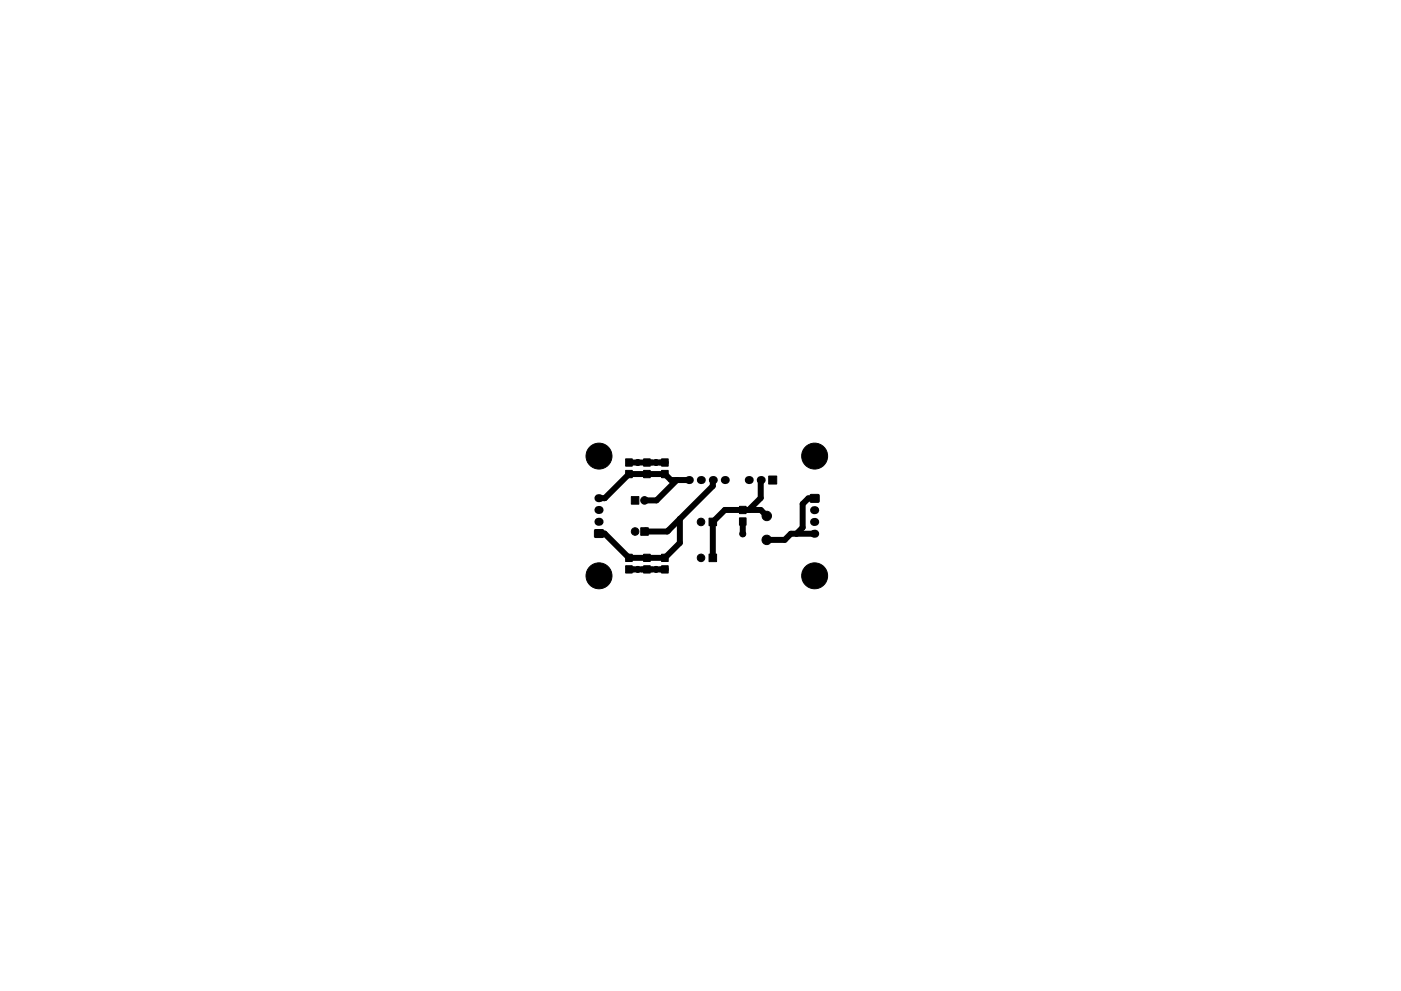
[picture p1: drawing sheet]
<svg xmlns="http://www.w3.org/2000/svg" width="297mm" height="210mm" viewBox="0 0 297 210" stroke-linecap="round" stroke-linejoin="round" font-family="sans-serif">
<g fill="#000" stroke="#000" stroke-width=".21">
<path d="M132.6 99.8h1.5v1.6h-1.5zM132.6 97.4h1.5v1.5h-1.5zM136.5 99.8h1.4v1.6h-1.4zM136.5 97.4h1.4v1.5h-1.4zM140.3 99.8h1.4v1.6h-1.4zM140.3 97.4h1.4v1.5h-1.4zM126.1 112.4h1.8v1.6h-1.8zM132.6 117.6h1.5v1.5h-1.5zM133.9 105.4h1.6v1.6h-1.6zM136.5 117.6h1.4v1.5h-1.4zM135.9 112h1.6v1.6h-1.6zM140.3 117.6h1.4v1.5h-1.4z"/>
<path d="M150.3 117.6h1.6v1.6h-1.6zM150.3 109.9h1.6v1.6h-1.6zM156.8 109.9h1.4v1.5h-1.4zM156.8 107.4h1.4v1.6h-1.4zM163 101h1.7v1.7h-1.7zM171.8 105l1.8-.1v1.6h-1.8zM132.6 120h1.5v1.6h-1.5zM136.5 120h1.4v1.6h-1.4zM140.3 120h1.4v1.6h-1.4z"/>
<circle cx="127" cy="96.8" r="2.75"/>
<circle cx="135.2" cy="98.1" r=".63"/>
<circle cx="139.1" cy="98.1" r=".63"/>
<circle cx="172.7" cy="96.8" r="2.75"/>
<circle cx="134.7" cy="112.8" r=".8"/>
<circle cx="136.7" cy="106.2" r=".8"/>
<circle cx="148.6" cy="110.7" r=".8"/>
<circle cx="148.6" cy="118.4" r=".8"/>
<circle cx="157.5" cy="113.3" r=".63"/>
<circle cx="162.6" cy="114.5" r="1"/>
<circle cx="162.6" cy="109.5" r="1"/>
<circle cx="127" cy="122.2" r="2.75"/>
<circle cx="135.2" cy="120.8" r=".63"/>
<circle cx="139.1" cy="120.8" r=".63"/>
<circle cx="172.7" cy="122.2" r="2.75"/>
</g>
<g fill="#000">
<circle cx="137.2" cy="98.1" r=".63"/>
<circle cx="141" cy="98.1" r=".63"/>
<circle cx="146" cy="101.8" r=".85"/>
<circle cx="148.6" cy="101.8" r=".85"/>
<circle cx="151.1" cy="101.8" r=".85"/>
<circle cx="153.7" cy="101.8" r=".85"/>
<circle cx="158.7" cy="101.8" r=".85"/>
<circle cx="161.3" cy="101.8" r=".85"/>
<circle cx="133.3" cy="120.8" r=".63"/>
<circle cx="137.2" cy="120.8" r=".63"/>
<circle cx="141" cy="120.8" r=".63"/>
</g>
<path d="M126.9 105.7h.2M126.9 108.2h.2M126.9 110.7h.2M172.6 113.2h.2M172.6 110.7h.2M172.6 108.2h.2" fill="none" stroke="#000" stroke-width="1.7"/>
<path d="M133.3 98.1h7.7M143.5 101.8l-4.3 4.4h-2.5M144.1 110.1v5.1l-3.1 3.2h-7.7l-5.1-5.2h-1.2M146 101.8h-3.8l-1.2-1.2h-7.7l-5.1 5.1h-1.2M151.1 101.8v1.3l-9.6 9.7h-4.8l.2-.3M157.5 110.6v2.7M161.3 101.8v3.9l-2.6 2.5M162.6 109.5l-1.3-1.3h-7.6l-2.6 2.5v7.7M172.7 113.2h-5l-1.3 1.3h-3.8M172.7 105.7h-1.3l-1.2 1.2v5l-1.3 1.3M133.3 120.8h7.7" fill="none" stroke="#000" stroke-width="1.3"/>
</svg>
